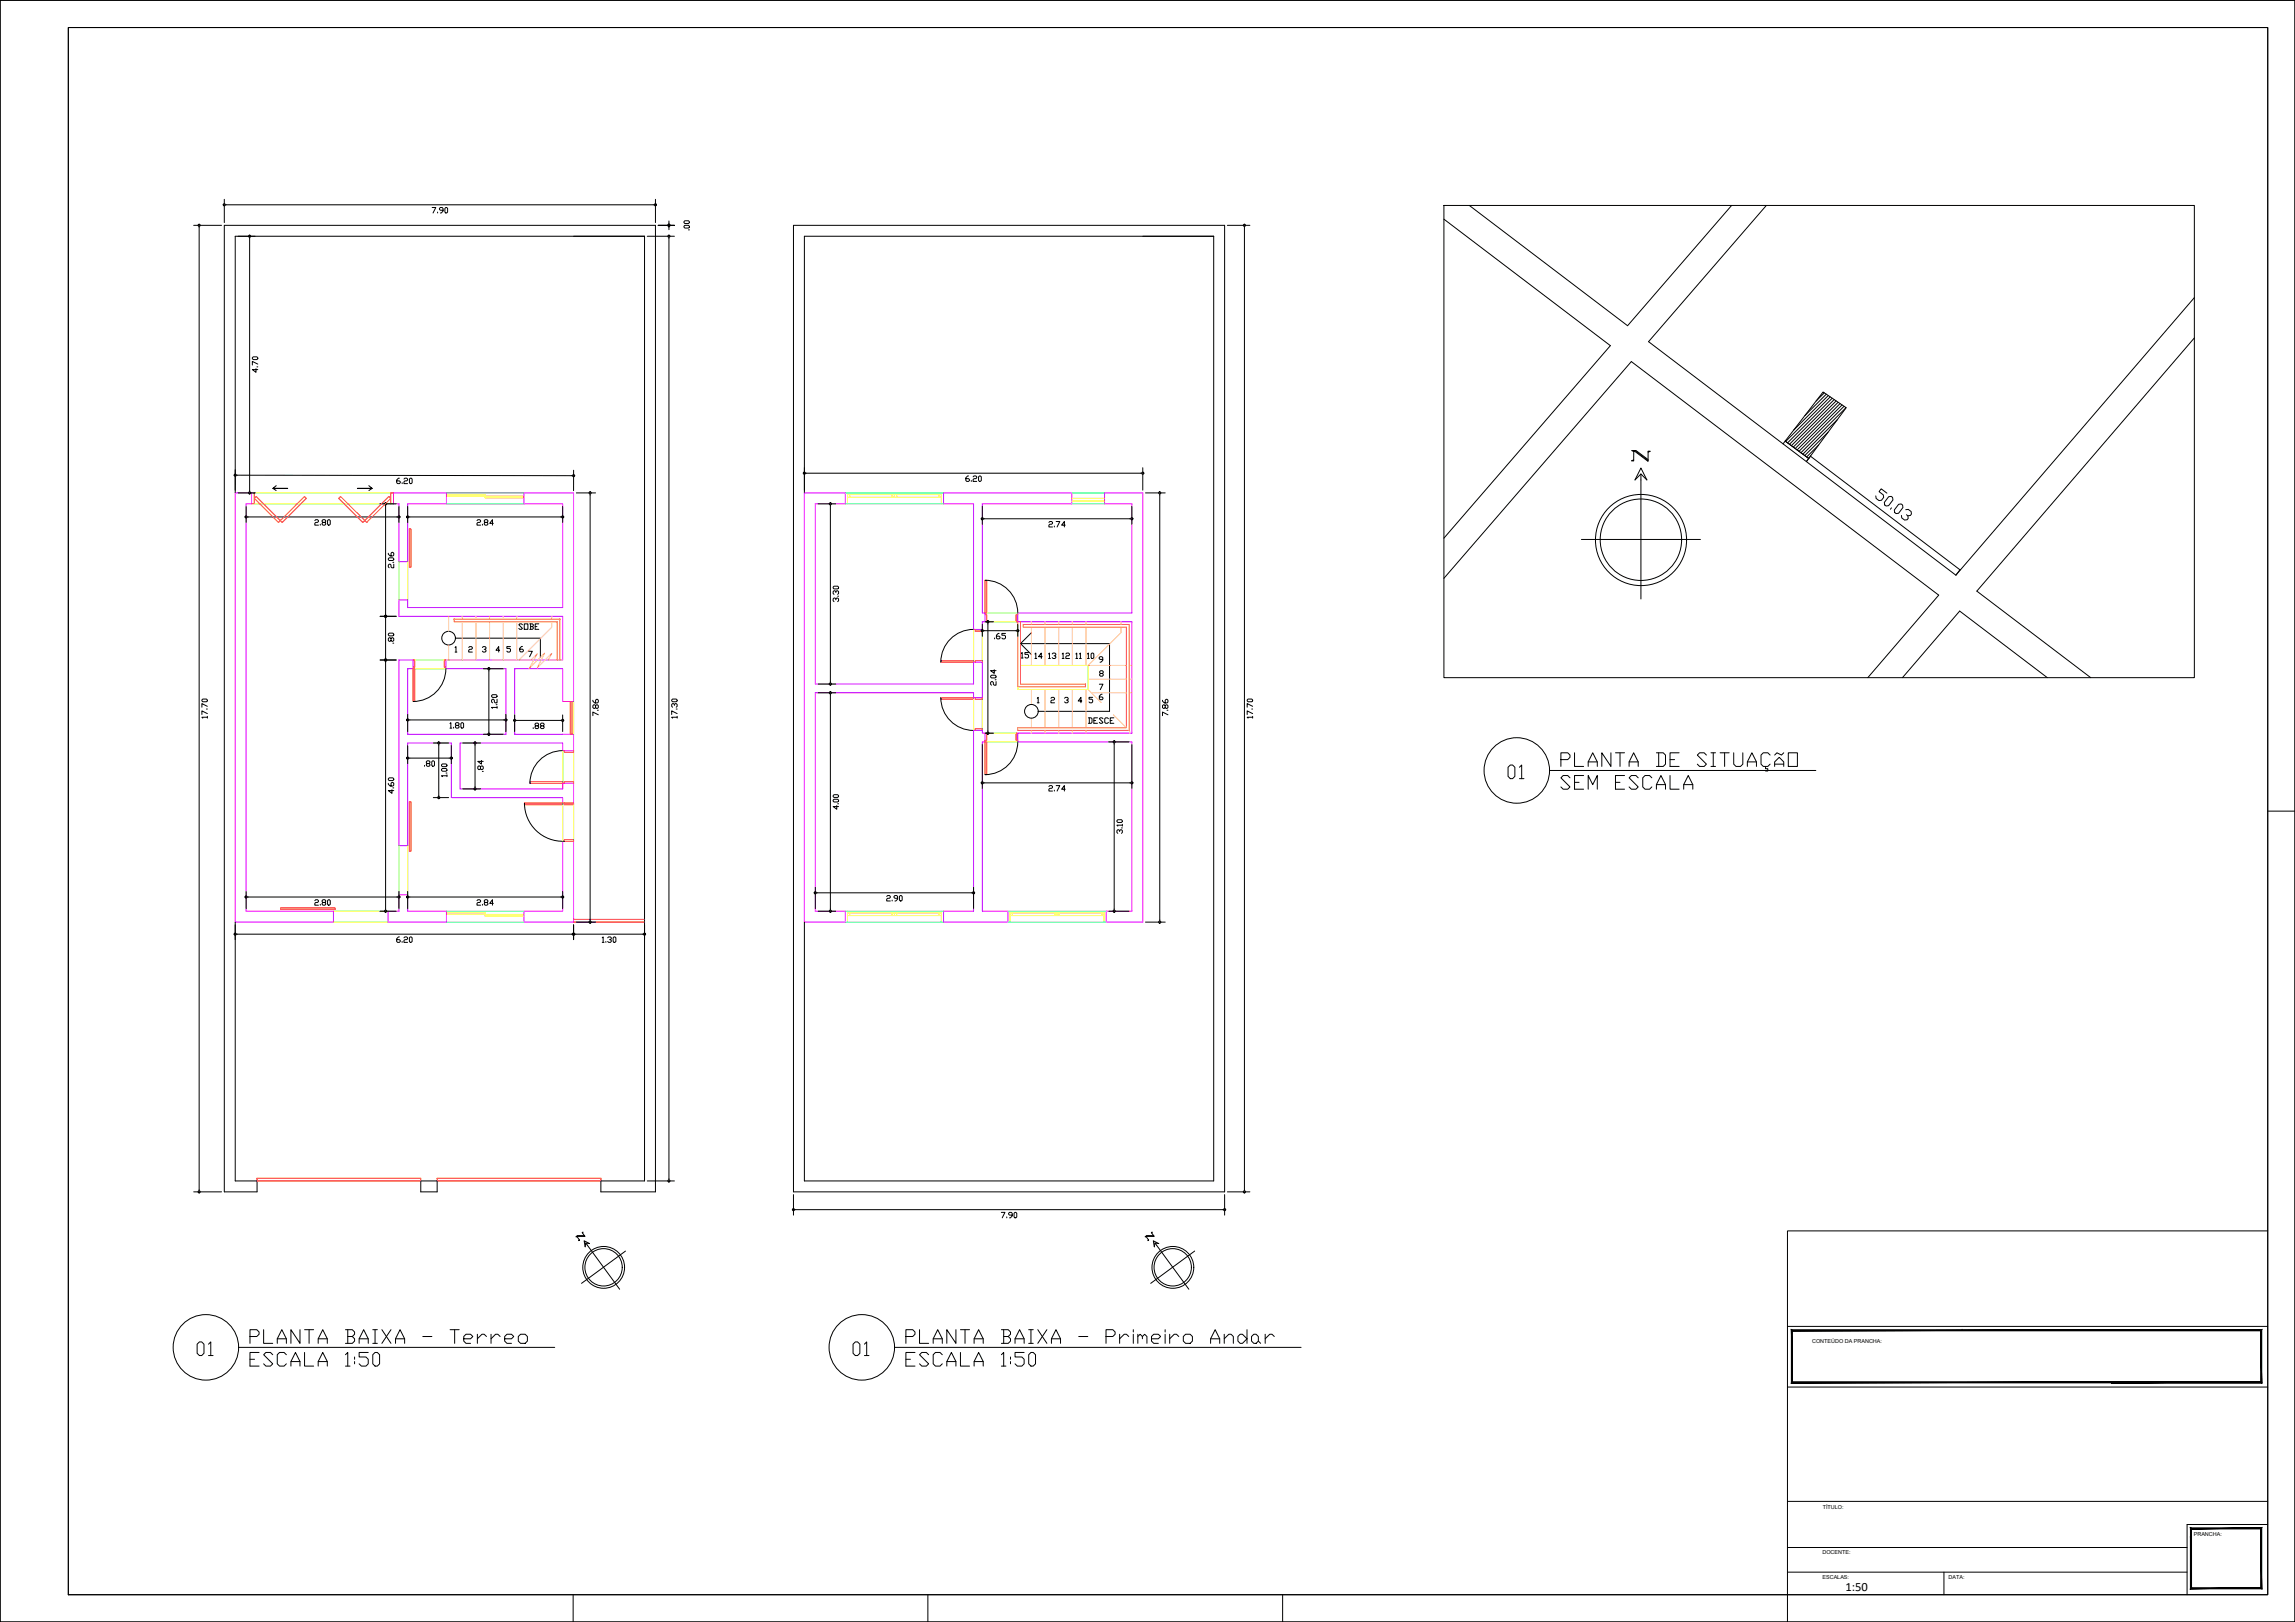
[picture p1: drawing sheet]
<svg xmlns="http://www.w3.org/2000/svg" width="841mm" height="594mm" viewBox="0 0 841 594" stroke-linecap="round" stroke-linejoin="round" font-family="sans-serif">
<defs><g id="words">
<text font-size="4.6" x="676.3" y="582.8">1:50</text>
<g font-size="2">
<text x="664.1" y="491.8">CONTEÚDO DA PRANCHA:</text>
<text x="668" y="552.6">TÍTULO:</text>
<text x="803.9" y="562.5">PRANCHA:</text>
<text x="667.9" y="569.2">DOCENTE:</text>
<text x="667.9" y="578.2">ESCALAS:</text>
<text x="714" y="578.2">DATA:</text>
</g>
</g></defs>
<!-- layer: 0 -->
<g fill="none" stroke="#000" stroke-width=".37">
<path d="M0 .1h841v594h-841zM25 10.1h806v574h-806zM529.1 75.3h275v172.9h-275zM538.4 75.3l58 44 38.2-44M647.3 75.3l-43.2 49.8 112.6 85.6 87.4-101.7M290.8 82.5h158v354h-158zM529.1 80.3l61 46.3-61 70.5M804.1 123.8l-79.7 92.7 41.8 31.7M668.1 143.6l8.4 5.7-13.7 18.6-8.6-6.3zM668.5 143.9l-3 3M669.3 144.4l-7.9 7.8M669.9 158.3l-8.5 8.6"/>
<path d="M670 144.9l-12.7 12.7M670.7 145.4l-16.3 16.3M671.4 145.9l-16.3 16.3M672.2 146.3l-16.4 16.4M672.9 146.8l-16.4 16.4M673.4 153.7l-12.7 12.6M673.6 147.3l-16.4 16.5M674.3 147.8l-16.4 16.5M675 148.3l-16.4 16.5M675.8 148.8l-16.5 16.5M676.5 149.3l-16.5 16.5M601.3 171.4l2.2 4.4-2.2-2.2-2.1 2.2z"/>
<path d="M601.3 173.6v45.8M653.4 162.6l.8-1 8.6 6.3-.8 1.2M663 167.6l-.2 .3M666.5 163l-4.4 4.4M86.2 180.5v-94h150v346h-16v4h20v-354h-158v354h12v-4h-8v-94.8M294.8 180.5v-94h150v346h-150v-94.8M579.5 197.6h43.6M529.1 211.8l68.7-79.4 112.7 85.6-26 30.2M378 231.7l-4 4 4 4M697.2 248.2l20.9-24.4 32.2 24.4M572 278.2h2.5l.8-.8v-.8l-.8-.9h-2.5v5M577 275.7v5h3.3"/>
<path d="M582 279.1h3.3M590.3 275.7v5l-3.3-5v5M592 275.7h3.3M593.7 275.7v5M597 279.1h3.3M607 275.7h2.5l.8 .9v3.3l-.8 .8h-2.5M607.8 275.7v5M612 278.2h1.7M615.3 275.7h-3.3v5h3.3M625.3 276.6l-.8-.9h-1.7l-.8 .9 3.3 3.3-.8 .8h-1.7l-.8-.8M627 275.7h1.7M627.8 275.7v5"/>
<path d="M630.3 275.7h3.4M632 275.7v5M635.3 275.7v4.2l.9 .8h1.6l.9-.8v-4.2M640.3 279.1h3.4M648.7 276.6l-.9-.9h-1.6l-.9 .9v3.3l.9 .8h1.6l.9-.8M650.3 279.9h3.4M653.7 275.7l-.9 .9-1.6-.9-.9 .9M655.3 275.7h3.4v5h-3.4zM552.6 281l.9-.8h.8l.8 .8v3.4l-.8 .8h-.8l-.9-.8zM556.8 281l.8-.8v5M556.8 285.2h1.7M567.9 282.2h97.5"/>
<path d="M575.3 284.9l-.8-.9h-1.7l-.8 .9 3.3 3.3-.8 .9h-1.7l-.8-.9M577 286.5h1.7M580.3 284h-3.3v5.1h3.3M582 280.7v-1.6l1.7-3.4 1.6 3.4v1.6M582 289.1v-5.1l1.7 3.4 1.6-3.4v5.1M592 286.5h1.7M595.3 284h-3.3v5.1h3.3M597 280.7v-1.6l1.7-3.4 1.6 3.4v1.6M600.3 284.9l-.8-.9h-1.7l-.8 .9 3.3 3.3-.8 .9h-1.7l-.8-.9M605.3 284.9l-.8-.9h-1.7l-.8 .9v3.3l.8 .9h1.7l.8-.9M607 289.1v-1.7l1.7-3.4 1.6 3.4v1.7M607 287.4h3.3"/>
<path d="M612 284v5.1h3.3M617 289.1v-1.7l1.7-3.4 1.6 3.4v1.7M617 287.4h3.3M627 280.7h1.7M640.3 280.7v-1.6l1.7-3.4 1.7 3.4v1.6M647 280.7v.9h.8v.8h-.8M650.3 280.7v-1.6l1.7-1.7 1.7 1.7v1.6M831 297.1h10M154.2 432.5h6v4h-6zM214.1 454.5l2 1-1.5-.2-.2 1.4zM214.6 455.3l12.5 16.9M229.2 458.2l-16.1 11.9"/>
<path d="M422.6 454.5l2 1-1.4-.2-.2 1.4zM423.2 455.3l12.5 16.9M437.8 458.2l-16.1 11.9M831 450.8h-176v143.3M72.2 492.3l.9-.8h.8l.8 .8v3.4l-.8 .8h-.8l-.9-.8zM76.4 492.3l.8-.8v5M76.4 496.5h1.7M87.5 493.5h115.8M91.6 489.5h2.5l.8-.8v-.8l-.8-.9h-2.5v5M91.6 497.9h1.7M94.9 495.4h-3.3v5h3.3M96.6 487v5h3.3"/>
<path d="M99.9 496.2l-.8-.8h-1.7l-.8 .8 3.3 3.3-.8 .9h-1.7l-.8-.9M101.6 492v-1.6l1.7-3.4 1.6 3.4v1.6M101.6 490.4h3.3M104.9 496.2l-.8-.8h-1.7l-.8 .8v3.3l.8 .9h1.7l.8-.9M106.6 498.7h3.3M109.9 487v5l-3.3-5v5M111.6 495.4v5h3.3M111.6 487h3.3M113.3 487v5M116.6 492v-1.6l1.7-3.4 1.6 3.4v1.6M116.6 490.4h3.3M116.6 498.7h3.3"/>
<path d="M126.6 487h2.5l.8 .9v.8l-.8 .8M126.6 496.2l.8-.8v5M127.4 489.5h1.7l.8 .9v.8l-.8 .8h-2.5M127.4 487v5M129.9 497v.9M129.9 498.7v.8M131.6 492v-1.6l1.7-3.4 1.6 3.4v1.6M131.6 490.4h3.3M134.9 495.4h-3.3v1.6h2.5l.8 .9v1.6l-.8 .9h-1.7l-.8-.9M136.6 496.2l.8-.8h.9l.8 .8v3.3l-.8 .9h-.9l-.8-.9zM136.6 487h1.7M136.6 492h1.7"/>
<path d="M137.4 487v5M139.9 487l3.4 5M143.3 487l-3.4 5M144.9 492v-1.6l1.7-3.4 1.7 3.4v1.6M144.9 490.4h3.4M154.9 489.5h3.4M164.9 487h3.4M166.6 487v5M169.9 490.4h2.5l.9-.9-.9-.8h-1.6l-.9 .8v1.7l.9 .8h1.6M174.9 488.7v3.3M178.3 489.5l-.9-.8h-.8l-1.7 1.7M179.9 488.7v3.3"/>
<path d="M183.3 489.5l-.9-.8h-.8l-1.7 1.7M184.9 490.4h2.5l.9-.9-.9-.8h-1.6l-.9 .8v1.7l.9 .8h1.6M189.9 489.5l.9-.8h1.6l.9 .8v1.7l-.9 .8h-1.6l-.9-.8zM312.6 492.3l.8-.8h.9l.8 .8v3.4l-.8 .8h-.9l-.8-.8zM316.8 492.3l.8-.8v5M316.8 496.5h1.6M327.8 493.5h149M332 489.5h2.5l.8-.8v-.8l-.8-.9h-2.5v5M332 497.9h1.6M335.3 495.4h-3.3v5h3.3M337 487v5h3.3M340.3 496.2l-.8-.8h-1.7l-.8 .8 3.3 3.3-.8 .9h-1.7l-.8-.9"/>
<path d="M342 492v-1.6l1.6-3.4 1.7 3.4v1.6M342 490.4h3.3M345.3 496.2l-.8-.8h-1.7l-.8 .8v3.3l.8 .9h1.7l.8-.9M347 498.7h3.3M350.3 487v5l-3.3-5v5M352 495.4v5h3.3M352 487h3.3M353.6 487v5M357 492v-1.6l1.6-3.4 1.7 3.4v1.6M357 490.4h3.3M357 498.7h3.3M367 487h2.5l.8 .9v.8l-.8 .8"/>
<path d="M367 496.2l.8-.8v5M367.8 489.5h1.7l.8 .9v.8l-.8 .8h-2.5M367.8 487v5M370.3 497v.9M370.3 498.7v.8M372 492v-1.6l1.6-3.4 1.7 3.4v1.6M372 490.4h3.3M375.3 495.4h-3.3v1.6h2.5l.8 .9v1.6l-.8 .9h-1.7l-.8-.9M377 496.2l.8-.8h.8l.9 .8v3.3l-.9 .9h-.8l-.8-.9zM377 487h1.6M377 492h1.6M377.8 487v5"/>
<path d="M380.3 487l3.3 5M383.6 487l-3.3 5M385.3 492v-1.6l1.7-3.4 1.6 3.4v1.6M385.3 490.4h3.3M395.3 489.5h3.3M405.3 489.5h2.5l.8-.8v-.8l-.8-.9h-2.5v5M410.3 488.7v3.3M413.6 489.5l-.8-.8h-.8l-1.7 1.7M415.3 487v.9M415.3 488.7v3.3M417 489.5l.8-.8 .8 .8v.9M417 488.7v3.3"/>
<path d="M418.6 489.5l.9-.8 .8 .8v2.5M422 490.4h2.5l.8-.9-.8-.8h-1.7l-.8 .8v1.7l.8 .8h1.7M427 487v.9M427 488.7v3.3M428.6 488.7v3.3M432 489.5l-.9-.8h-.8l-1.7 1.7M433.6 489.5l.9-.8h1.6l.9 .8v1.7l-.9 .8h-1.6l-.9-.8zM443.6 492v-1.6l1.7-3.4 1.7 3.4v1.6M443.6 490.4h3.4M448.6 490.4l1.7-1.7h.8l.9 .8v2.5M448.6 488.7v3.3M453.6 489.5l.9-.8h.8l1.7 1.7-1.7 1.6h-.8l-.9-.8z"/>
<path d="M457 487v5M458.6 489.5l.9-.8h.8l.8 .8v1.7l-.8 .8h-.8l-.9-.8zM461.1 491.2l.9 .8M463.6 488.7v3.3M467 489.5l-.9-.8h-.8l-1.7 1.7M655 485.8h176M719 487.2h.1M106.6 500.4v-1.7l1.7-3.3 1.6 3.3v1.7M116.6 500.4v-1.7l1.7-3.3 1.6 3.3v1.7M126.6 500.4h1.7M347 500.4v-1.7l1.6-3.3 1.7 3.3v1.7M357 500.4v-1.7l1.6-3.3 1.7 3.3v1.7"/>
<path d="M367 500.4h1.6M655 508h176M655 549.9h176M802.9 559.8h.1M831 558.4h-29.5v25.7M655 575.8h146.5M655 566.8h146.5M712.4 575.8v8.3M210 584.1v10M340 584.1v10M470 584.1v10"/>
<circle cx="555.8" cy="282.2" r="12"/>
<circle cx="75.4" cy="493.5" r="12"/>
<circle cx="315.8" cy="493.5" r="12"/>
</g>
<!-- layer: Paredes Externas -->
<g fill="none" stroke="#f0f" stroke-width=".37">
<path d="M86.2 180.5h6v4h-2v149.2h32v4h-36zM149.4 184.5h56.8v38M163.6 180.5v4M192 180.5v4M210.2 180.7v76.2h-4v-12M210.2 180.5h-66v4h2M356.8 184.5h-11v-4h47v4h-32.8M206.2 225.7v16M414.8 224.5v-40h-10v-4h14v157.2h-13.4v-4h9.4v-62M414.8 227.7v40.8M298.8 250.5v-66h11v-4h-15v157.2h15v-4h-11v-80M206.2 268.9h4v6h-4v-2.8"/>
<path d="M206.2 288.9v-2h4v7.2M206.2 292.1v2.6M206.2 308.1v25.6h-14.2v4h18.2v-29.6M146.2 333.7h-4v4h21.4v-4h-14.2M356.8 333.7h-11v4h23.6v-4h-9.4"/>
</g>
<!-- layer: Paredes Internas -->
<g fill="none" stroke="#bf00ff" stroke-width=".37">
<path d="M146.2 184.5v21.2h3.2v-21.2M356.8 184.5v46h3.2v-2.8h1v-3.2h-1v-40M206.2 222.5h-56.8v-2.8h-3.2v6h60M414.8 224.5h-41.8v3.2h41.8M151.4 244.9v-3.2h-5.2v68h3.2v-37.6h16v20h40.8M206.2 241.7h-42.8v3.2h22v24h-36v-24h2.6M206.2 244.9h-17.6v24h17.6M298.8 250.5h58v-8h3.2v13.2M298.8 253.7h58v2M356.8 255.5h3.2M206.2 272.1h-37.6v16.8h37.6M414.8 268.5h-41.8v3.2h41.8"/>
<path d="M146.2 333.7v-6h3.2v6M356.8 333.7v-66.2h3.2v1h1v3.2h-1v62"/>
</g>
<!-- layer: Janelas -->
<g fill="none" stroke="#ff0" stroke-width=".37">
<path d="M163.6 181.1h14.2v1.2h14.2M163.6 181.7h28.4M310.6 181.1h34.4M310.6 180.5v4M310.6 182.1h17.2M311.4 181.1v1M327 181.1v1M327.8 181.1v1h17.2M328.6 181.1v1M344.2 181.1v1M345 180.5v4M392.8 182.5h12"/>
<path d="M392.8 183.5h12M163.6 334.3h14.2v1.2h14.2M163.6 334.9h28.4M310.6 334.3h34.4M310.6 333.7v4M310.6 335.3h17.2M311.4 334.3v1M327 334.3v1M327.8 334.3v1h17.2M328.6 334.3v1M344.2 334.3v1M345 333.7v4"/>
<path d="M370.2 334.3h34.4M370.2 335.3h17.2M370.2 333.7v4M371 334.3v1M386.6 334.3v1M387.4 334.3v1h17.2M388.2 334.3v1M403.8 334.3v1M404.6 333.7v4"/>
</g>
<!-- layer: Portas -->
<g fill="none" stroke="#f00" stroke-width=".37">
<path d="M92.2 180.5h1v4h-1M93.2 182.5l.7-.7 8.8 8.9-.7 .7zM102.7 190.7l8.9-8.9 .7 .7-8.9 8.9zM124.8 181.8l8.9 8.9-.8 .7-8.8-8.9zM142.5 181.8l.7 .7-8.8 8.9-.7-.7zM144.2 180.5h-1v4h1M150 193.7h.6v14h-.6zM361 212.5h.6v12h-.6zM357.4 230.5v.6h2.6v-.6M361 225.1h.6v2.6h-.6M373 225.1h-.6v2.6h.6M151.4 244.9h.6v12h-.6z"/>
<path d="M151.4 241.7h.6v2.6h-.6M163.4 241.7h-.6v2.6h.6M209 256.9v12M209.6 256.9v12M344.8 255.5h12v.6h-12zM344.8 241.9h12v.6h-12zM357.4 255.5v.6h2.6v-.6M357.4 242.5v-.6h2.6v.6M206.8 274.9v.6h3.4v-.6M357.4 267.5v-.6h2.6v.6M361 271.7h.6v12h-.6zM361 268.5h.6v2.6h-.6"/>
<path d="M373 268.5h-.6v2.6h.6M150 293.7h.6v18h-.6zM194.2 286.3h12v.6h-12zM206.2 294.1v.6h-14v-.6h18v.6h-3.4v-.6M206.8 286.9v-.6h3.4v.6M150 309.7h.1M206.2 308.1h4v-.6h-3.4v.6M102.8 332.5h20v.6h-20zM210.2 337.7h26M210.2 336.7h26M94.2 431.5h60v1h-60zM160.2 431.5h60v1h-60z"/>
</g>
<g fill="none" stroke="#000" stroke-width=".37">
<path d="M101.2 177.9l-1.2 1h5.4h-5.3l1.1 .8M135.2 177.9l1.2 1h-5.4h5.3l-1.1 .8M598.7 165.4l-.7-.4h1.5l4.5 3.3M599.1 165l4.9 3.7M604 165.6l.7-.3h-.7l-.1 3.7-5.2-4v3.8h-.8l.8-.4M361 212.5a12 12 0 0 1 12 12M166.8 237.2l.3-.4v2M166.8 238.8h.6M166.9 233.7h31.1v7.1M171.8 237.2l.3-.4h.7l.3 .4-.3 .6h-.7l-.3 .4v.6h1.3M176.8 237.2l.3-.4h.7l.3 .4v.3l-.7 .3M177.8 237.8l.3 .4-.3 .6h-.7l-.3-.3"/>
<path d="M183.1 238.2h-1.3l1-1.4v2M187.1 236.8h-1.4v.7h1l.4 .3v.7l-.4 .3h-.6l-.4-.3M191.4 228.8l-.3-.3h-.7l-.3 .3 1.3 1.4-.3 .3h-.7l-.3-.3M191.5 236.8h-.4l-.6 .6v1l.3 .4h.7l.3-.4-.3-.6h-1M192.1 228.5h1.3v2h-1.3zM193.7 238.5h1.4l-1 2M194.1 228.5h1l.3 .3-.3 .7M194.4 229.5h.7l.3 .7-.3 .3h-1M194.4 228.5v2M196.1 229.5h.7M197.4 228.5h-1.3v2h1.3M356.8 230.5a12 12 0 0 0-12 12"/>
<path d="M374 235.7h32.6v24.8h-26.1M374.3 239.3l.3-.3v2M376.9 239h-1.3v.7h1l.3 .3v.7l-.3 .3h-.7l-.3-.3M379.3 239.5l.3-.3v2M384.3 239.5l.3-.3v2M385.6 239.5l.3-.3h.7l.3 .7-.6 .3M389.3 239.5l.3-.3v2M390.6 239.5l.3-.3h.7l.3 .3-.3 .7h-.7l-.3 .3v.7h1.3M394.3 239.5l.3-.3v2M395.6 239.5l.3-.3v2M398.5 239.5l.3-.3v2M400.2 239.2l.6 .3v1.4l-.3 .3-.7-.3v-1.4z"/>
<path d="M163.4 244.9a12 12 0 0 1-12 12M344.8 255.5a12 12 0 0 0 12 12M374.3 241h.6M379.3 241.2h.6M380.1 255.7l.3-.3v2M380.1 257.4h.7M381.9 240.5h-1.3l1-1.3v2M384.3 241.2h.6M385.1 255.7l.4-.3h.6l.3 .3-.3 .7h-.6l-.4 .3v.7h1.3M386.6 240.2l.3 .3-.3 .7h-.7l-.3-.3M389.3 241.2h.6M390.1 255.7l.3-.3h.7l.4 .7-.7 .3"/>
<path d="M391.1 256.4l.4 .3-.4 .7h-.7l-.3-.3M394.3 241.2h.6M395.6 241.2h.7M396.4 256.7h-1.3l1-1.3v2M398.5 241.2h.7M400.4 255.4h-1.3v.7h1l.3 .3v.7l-.3 .3h-.7l-.3-.3M402.9 250.6h1.3l-1 2M403.3 246.7l-.3-.4 .3-.6h.7l.3 .6-.3 .4h-.7l-.3 .6 .3 .4h.7l.3-.4-.3-.6M403.9 254.3h-.4l-.6 .6v1l.3 .4h.7l.3-.4-.3-.6h-1M404.1 241.5h-1l-.3-.6 .3-.4h.7l.3 .4v1l-1 .6M206.2 274.9a12 12 0 0 0-12 12M373 271.7a12 12 0 0 1-12 12"/>
<path d="M398.9 262.9h1l.3 .3v1.4l-.3 .3h-1M399.2 262.9v2M400.9 263.9h.6M402.2 262.9h-1.3v2h1.3M404.2 263.2l-.3-.3h-.7l-.3 .3 1.3 1.4-.3 .3h-.7l-.3-.3M406.2 263.2l-.3-.3h-.7l-.3 .3v1.4l.3 .3h.7l.3-.3M406.9 263.9h.6M408.2 262.9h-1.3v2h1.3M192.2 294.1a14 14 0 0 0 14.6 14M211.5 452.7h2.8M213.5 451.6l.2-.3-.3 .2 1 1.3h-3l1 1.4-.3 .2 .2-.3M214.2 452.6h-2.5l-.6 .4 .4-.1"/>
<path d="M420.1 452.7h2.8M422 451.6l.2-.3-.3 .2 1 1.3h-3l1 1.4-.2 .2 .1-.3M422.8 452.6h-2.6l-.5 .4 .3-.1"/>
<circle cx="601.3" cy="197.7" r="14.9"/>
<circle cx="601.4" cy="197.8" r="16.7"/>
<circle cx="164.4" cy="233.7" r="2.5"/>
<circle cx="378" cy="260.5" r="2.5"/>
<circle cx="221.2" cy="464.2" r="6.8"/>
<circle cx="221.2" cy="464.2" r="7.7"/>
<circle cx="429.8" cy="464.2" r="6.8"/>
<circle cx="429.8" cy="464.2" r="7.7"/>
</g>
<g fill="none" stroke="#7fff00" stroke-width=".37">
<path d="M93.2 180.5h50M93.2 184.5h50M146.2 205.7v14M149.4 205.7v14M356.8 230.5v11.4M360 231.1v10.8M361.6 227.7h10.8M361.6 224.5h11.4M152 241.7h10.8M152 244.9h11.4M210.2 256.9v12M356.8 256.1v11.4"/>
<path d="M360 256.1v10.8M374 243.7h24.8v8.8h-25.8v-1M206.2 274.9v12M210.2 274.9v12M361.6 268.5h10.8M361.6 271.7h11.4M206.2 294.1v14M210.2 294.7v12.8M146.2 309.7v18M149.4 309.7v18M122.2 333.7h20M122.2 337.7h20"/>
</g>
<g fill="none" stroke="#ffbf7f" stroke-width=".37">
<path d="M164.4 225.7v5.5M164.4 236.2v5.5M169.4 225.7v1M169.4 227.7v14M174.4 225.7v1M174.4 227.7v14M179.4 225.7v1M179.4 227.7v14M184.4 225.7v1M184.4 227.7v14M189.4 225.7v1M189.4 227.7v14"/>
<path d="M202.2 227.7v2l-12 12h4.4l2.3-2.3-2.9 5.4 5.6-5.6-2.7 5.4 5.3-5.3-1.3 2.4h5.3M202.2 225.7v1M378 227.7v1M378 229.7v14M383 227.7v1M383 229.7v14M388 227.7v1M388 229.7v14M393 227.7v1M393 229.7v14M398 227.7v1M398 229.7v14"/>
<path d="M410.8 229.7v2l-12 12h14M410.8 227.7v1M163.4 241.7h10.7M180.5 241.7h9.7M378 252.5v5.5M383 252.5v14M388 252.5v14M393 252.5v14M398 252.5v14M398.8 252.5l4.7 4.8M398.8 248.7h14M400 253.7h12.8"/>
<path d="M413.8 243.7h1M413.8 248.7h1M413.8 253.7h1M378 263v3.5M378 267.5v1M383 267.5v1M388 267.5v1M393 267.5v1M398 267.5v1M408 261.8l4.8 4.7M413.8 267.5l.2 1"/>
</g>
<!-- layer: Peitoril -->
<path d="M163.6 180.5h28.4M163.6 184.5h28.4M309.8 180.5h36M309.8 184.5h36M392.8 180.5h12M392.8 184.5h12M163.6 333.7h28.4M163.6 337.7h28.4M309.8 333.7h36M309.8 337.7h36M369.4 333.7h36M369.4 337.7h36" fill="none" stroke="#0ff" stroke-width=".37"/>
<!-- layer: Guarda-Corpo -->
<path d="M373 227.7v23.8h24.8v-1h-23.8v-22.8M375 228.7h38.8v38.8h-40.8v-1h39.8v-36.8h-37.8zM204.2 241.7v-14h-37.8v-1h38.8v15" fill="none" stroke="#ff7f00" stroke-width=".37"/>
<!-- layer: Cotas -->
<g fill="none" stroke="#000" stroke-width=".37">
<path d="M82.2 73v8.5M82.6 75h157.2M158.4 76h1.3l-1 2M160.4 77.7v.3M162.4 77h-1l-.4-.3 .4-.7h.6l.4 .3v1l-.7 .7h-.3M163.4 76l.6 .3v1.4l-.3 .3-.7-.3v-1.4zM240.2 73v8.5M71 82.5h10.2M73 82.9v353.2M87.2 86.5h6.3M91.5 86.9v93.2M237.2 86.5h9.9"/>
<path d="M241.2 82.5h5.9h-5.9M245.1 80.9v1.2M245.1 82.9v1.2M245.1 86.9v345.2M250.6 82.9l.4-.4h1.3l.3 .7-.3 .3h-1.3zM251 80.9h1.3l.3 .6-.3 .4h-1.3l-.4-.4zM252.3 84.2h.3M449.8 82.5h8.2M456 82.9v353.2M92.5 131l.3-.3h1.3l.4 .7-.4 .3h-1.3zM93.8 135v1.4l-1.3-1h2M94.1 134.4h.4"/>
<path d="M94.5 133.4l-2-1v1.3M86.2 172v7.5M86.6 174l123.2 .2M146.4 175.1l-1 .7v1l.3 .3h.7l.3-.6-.3-.4h-1M147.4 176.8v.3M148 175.5l.4-.4h.6l.4 .4-.4 .6h-.6l-.4 .4v.6h1.4M150.4 175.1l.6 .4v1.3l-.3 .3-.7-.3v-1.3zM210.2 172.2v7.5M294.8 171.3v8.2M295.2 173.3h123.2M354.9 174.3h-.3l-.7 .7v1l.4 .3h.6l.4-.3-.4-.7h-1M355.9 176v.3"/>
<path d="M356.6 174.6l.3-.3h.7l.3 .3-.3 .7h-.7l-.3 .4v.6h1.3M358.6 174.6l.3-.3 .7 .3v1.4l-.3 .3-.7-.3zM418.8 171.3v8.2M663.5 167.1h.1M663.5 167.1l54.7 41.6M663.6 167l-1.6 2M87.2 180.5h6.3M90.2 185.5v5.8M90.6 189.3h55.2M115.4 190.7l.3-.4h.7l.3 .4-.3 .6h-.7l-.3 .4v.6h1.3M117.4 192v.3M118.4 191.3l-.4-.3 .4-.7h.6l.4 .4-.4 .6h-.6l-.4 .4 .4 .6h.6l.4-.3-.4-.7"/>
<path d="M120 190.7l.4-.4 .6 .4v1.3l-.3 .3-.7-.3zM139.3 184.5h5.9M141.3 184.9v40.4M146.2 185.5v5.8M149.4 185.5v5.8M149.8 189.3h56M174.8 190.7l.3-.4h.7l.3 .4-.3 .6h-.7l-.3 .4v.6h1.3M176.8 192v.3M177.8 191.3l-.3-.6 .3-.4h.7l.3 .7-1.3 .7 .3 .6h.7l.3-.3-.3-.7M180.8 191.7h-1.3l1-1.4v2M206.2 185.5v5.8M211.2 180.5h7.1"/>
<path d="M216.3 180.9v156.4M299.8 184.5h6.5M304.3 184.9v65.2M360 185.5v6.5M360.4 190h54M384.4 191.3l.3-.3h.7l.3 .3-.3 .7h-.7l-.3 .3v.7h1.3M386.4 192.7v.3M387 191h1.4l-1 2M390.4 192.3h-1.4l1-1.3v2M414.8 185.5v6.5M419.8 180.5h7.2M425 180.9v156.4"/>
<path d="M691.5 180.6l-2.1-1.6-.8 1.1 1.6 1.2 .1 .9-.8 1-.9 .1-1.1-.7-.1-1M692.1 181.9l.9-.1 .6 .4 .1 .9-1.6 2.1-.9 .1-.5-.4-.2-.9zM693.1 186l-.4 .5M695.8 184.7l.9-.1 .5 .4 .1 .9-1.5 2.1-1 .1-.5-.4-.1-.9zM696.8 188.8l.1 .9 1.1 .8 .9-.1 .4-.6-.1-.9M698.4 186.7l.9-.1 1 .8 .2 .9-.4 .5-.9 .1-.6-.4M142.3 202.6v.4l.7 .6h1l.3-.3v-.7l-.3-.3-.7 .3v1M142.6 204.3h1.4l.3 .7-.3 .3h-1.4l-.3-.3zM144 206h.3M144.3 206.6v1.4h-.7l-.3-.4v-.6l-.3-.4-.7 .4v.6l.3 .4M305.6 214.7h1.4l.3 .7-.3 .3h-1.4l-.3-.3zM306.3 219.7l-.3-.7h-.4l-.3 .4v.6l.3 .4"/>
<path d="M306.3 219.4l.3-.4 .7 .4v.6l-.3 .4M306.3 217l-.3-.6h-.4l-.3 .3v.7l.3 .3M306.3 216.7l.3-.3 .7 .3v.7l-.3 .3M307 218.4h.3M718.3 208.6l-1.5 2M139.3 225.7h5.9M141.3 226.1v15.2M142.6 231.9h1.4l.3 .7-.3 .3h-1.4l-.3-.3zM143.3 233.9l.3-.3 .7 .3v.7l-.7 .3-.3-.3v-.7l-.7-.3-.3 .3v.7l.3 .3 .7-.3M144 235.6h.3M360 228.7v4.3M360.4 231h12.2"/>
<path d="M361 227.7h3M362 228.1v40M364.5 233.7v.3M366.1 232l-1 .7v1l.4 .3h.6l.4-.3-.4-.7h-1M368.5 232h-1.4v.7h1l.4 .3v.7l-.4 .3h-.6l-.4-.3M373 228.7v4.3M74 256.4l.3-.4h1.3l.4 .7-.4 .3h-1.3zM75.6 259.7h.4M76 258.7l-2-1v1.3M139.3 241.7h5.9M141.3 242.1v91.2M177.2 244.9h7.2"/>
<path d="M179.2 245.3v23.2M180.1 254.8l.4-.4h1.3l.3 .7-.3 .3h-1.3zM181.8 258.1h.3M182.1 259.1h-2l.4 .3M182.1 256.1v1.3h-.6l-.7-1.3-.7 .3v.7l.4 .3M182.1 258.8v.6M217.3 256.5l.6 1h1l.4-.4v-.6l-.7-.4-.3 .4v1M218.3 258.5l.3-.4 .7 .4v.6l-.7 .4-.3-.4v-.6l-.7-.4-.3 .4v.6l.3 .4 .7-.4M246.5 256h1.3l.3 .7-.3 .3h-1.3l-.4-.3zM247.1 258.4l-.3-.7h-.3l-.4 .3v.7l.4 .3M247.1 258l.4-.3 .6 .3v.7l-.3 .3M247.8 259.7h.3"/>
<path d="M299.8 253.7h6.5M299.8 250.5h6.5M304.3 254.1v79.2M363 247.6l.4-.3h1.3l.3 .7-.3 .3h-1.3zM364.3 245.3v1.3l-1.3-1h2M364.7 249h.3M365 249.6v1.4h-.7l-.6-1.4-.7 .4v.6l.4 .4M426 256.5l.7 1h1l.3-.4v-.6l-.7-.4-.3 .4v1M427 258.5l.3-.4 .7 .4v.6l-.7 .4-.3-.4v-.6l-.7-.4-.3 .4v.6l.3 .4 .7-.4M457.4 256h1.3l.3 .7-.3 .3h-1.3l-.4-.3zM458.7 259.7h.3M459 258.7l-2-1v1.3"/>
<path d="M76 262.7h-2l.3 .3M76 261.4l-2-1v1.3M76 262.4v.6M149.4 261.7v6.2M149.4 273.1v6.6M149.8 277.7h15.2M149.8 263.7h35.2M156.6 279.7l-.4-.4 .4-.6h.6l.4 .6-.4 .4h-.6l-.4 .6 .4 .4h.6l.4-.4-.4-.6M158.6 278.7l.6 .3v1.3l-.3 .4-.7-.4v-1.3zM158.8 272.1h5.6M160.8 272.5v19.2M164.9 265l.3-.3v2"/>
<path d="M164.9 266.7h.7M165.4 273.1v6.6M166.2 266.4v.3M167.2 265.7l-.3-.4 .3-.6h.7l.3 .6-.3 .4h-.7l-.3 .7 .3 .3h.7l.3-.3-.3-.7M169.2 264.7l.7 .3v1.4l-.3 .3-.7-.3v-1.4zM169.6 272.1h6.5M174.1 272.5v16M176.4 278.5v1.4l-1.3-1h2M177.2 268.9h7.2M185.4 261.7v6.2M188.6 261.9v6M189 263.9h16.8"/>
<path d="M195.4 266.5v.4M196.4 265.9l-.3-.4 .3-.6h.7l.3 .6-.3 .4h-.7l-.3 .6 .3 .4h.7l.3-.4-.3-.6M198.4 265.9l-.3-.4 .3-.6h.7l.3 .6-.3 .4h-.7l-.3 .6 .3 .4h.7l.3-.4-.3-.6M206.2 261.9v6M218.9 260.1h.4M219.3 261.8l-2-1v1.3M248.1 262.7h-2l.4 .3M248.1 261.4l-2-1v1.3M248.1 262.4v.6M360 272.7v16M361 268.5h3M406.3 271.7h7.5"/>
<path d="M408.3 272.1v61.2M414.8 272.7v16M427.7 260.1h.3M428 261.8l-2-1v1.3M459 262.7h-2l.4 .3M459 261.4l-2-1v1.3M459 262.4v.6M142.3 286.9v.3l.7 .7h1l.3-.3v-.7l-.3-.3-.7 .3v1M142.6 284.9h1.4l.3 .7-.3 .3h-1.4l-.3-.3zM143.6 289.2v1.4l-1.3-1h2M144 288.6h.3M155.6 280.3v.4"/>
<path d="M158.8 292.1h5.6M161.8 280.1l.3-.3h1.4l.3 .7-.3 .3h-1.4zM162.1 281.5h1.4l.3 .6-.3 .4h-1.4l-.3-.4zM163.5 283.1h.3M163.8 284.1h-2l.3 .4M163.8 283.8v.7M169.6 288.9h6.5M176.1 280.9l.3-.4 .7 .4v.6l-.7 .4-.3-.4v-.6l-.7-.4-.3 .4v.6l.3 .4 .7-.4M176.7 282.5h.4M305.3 293.1l.3-.4h1.4l.3 .7-.3 .3h-1.4zM305.6 291.1h1.4l.3 .6-.3 .4h-1.4l-.3-.4zM306.6 295.1v1.3l-1.3-1h2"/>
<path d="M307 294.4h.3M360.4 286.7h54M384.4 288.1l.3-.4h.7l.3 .4-.3 .6h-.7l-.3 .4v.6h1.3M386.4 289.4v.3M387 287.7h1.4l-1 2M390.4 289.1h-1.4l1-1.4v2M409.3 300.6l.3-.4h1.4l.3 .7-.3 .3h-1.4zM410.3 304.6l-.3-.7-.7 .3v.7l.3 .3M410.3 304.2l.3-.3 .7 .3v.7l-.3 .3M411 303.2h.3M411.3 302.2h-2l.3 .4M411.3 301.9v.7"/>
<path d="M86.2 338.7v5.5M90.2 326.5v6.2M90.6 328.5h55.2M115.4 329.9l.3-.4h.7l.3 .4-.3 .6h-.7l-.3 .4v.6h1.3M117.4 331.2v.3M118.4 330.5l-.4-.3 .4-.7h.6l.4 .4-.4 .6h-.6l-.4 .4 .4 .6h.6l.4-.3-.4-.7M120.4 329.5l.6 .4v1.3l-.3 .3-.7-.3v-1.3zM139.3 333.7h5.9M146.2 326.5v6.2M149.4 326.5v6.2M149.8 328.5h56M174.8 329.9l.3-.4h.7l.3 .4-.3 .6h-.7l-.3 .4v.6h1.3"/>
<path d="M176.8 331.2v.3M177.8 330.5l-.3-.3 .3-.7h.7l.3 .7-.3 .3h-.7l-.3 .7 .3 .3h.7l.3-.3-.3-.7M180.8 330.9h-1.3l1-1.4v2M206.2 326.5v6.2M210.2 338.7v5.5M211.2 337.7h7.1M236.2 338.7v5.5M298.8 325v7.7M299.2 327h57.2M299.8 333.7h6.5M324.9 328.3l.4-.3h.6l.4 .3-.4 .7h-.6l-.4 .3v.7h1.4M326.9 329.7v.3"/>
<path d="M328.9 329h-1l-.3-.3 .3-.7h.7l.3 .3v1l-1 .7M329.6 328.3l.3-.3 .7 .3v1.4l-.3 .3-.7-.3zM356.8 325v7.7M406.3 333.7h7.5M419.8 337.7h7.2M86.6 342.2h123.2M146.4 343.2h-.4l-.6 .6v1l.3 .4h.7l.3-.4-.3-.6h-1M147.4 344.8v.4M148 343.5l.4-.3h.6l.4 .3-.4 .7h-.6l-.4 .3v.7h1.4M150 343.5l.4-.3 .6 .3v1.3l-.3 .4-.7-.4zM210.6 342.2h25.2M220.7 343.5l.3-.3v2"/>
<path d="M220.7 345.2h.7M222 344.8v.4M222.7 343.5l.3-.3h.7l.3 .6-.6 .4M223.7 344.2l.3 .3-.3 .7h-.7l-.3-.4M224.7 343.5l.3-.3 .7 .3v1.3l-.3 .4-.7-.4zM71 436.5h10.2M237.2 432.5h9.9M290.8 437.5v7.6M448.8 437.5v7.6M449.8 436.5h8.2M291.2 443.1h157.2M366.9 444h1.4l-1 2"/>
<path d="M368.9 445.7v.3M370.9 445.1h-1l-.3-.4 .3-.7h.7l.3 .4v1l-.6 .6h-.4M371.9 444l.7 .4v1.3l-.3 .3-.7-.3v-1.3z"/>
<circle cx="82.2" cy="75" r=".4"/>
<circle cx="240.2" cy="75" r=".4"/>
<circle cx="73" cy="82.5" r=".4"/>
<circle cx="91.5" cy="86.5" r=".4"/>
<circle cx="245.1" cy="82.5" r=".4"/>
<circle cx="245.1" cy="86.5" r=".4"/>
<circle cx="456" cy="82.5" r=".4"/>
<circle cx="86.2" cy="174" r=".4"/>
<circle cx="210.2" cy="174.2" r=".4"/>
<circle cx="294.8" cy="173.3" r=".4"/>
<circle cx="418.8" cy="173.3" r=".4"/>
<circle cx="663.5" cy="167.1" r=".03"/>
<circle cx="90.2" cy="189.3" r=".4"/>
<circle cx="91.5" cy="180.5" r=".4"/>
<circle cx="141.3" cy="184.5" r=".4"/>
<circle cx="146.2" cy="189.3" r=".4"/>
<circle cx="149.4" cy="189.3" r=".4"/>
<circle cx="206.2" cy="189.3" r=".4"/>
<circle cx="216.3" cy="180.5" r=".4"/>
<circle cx="304.3" cy="184.5" r=".4"/>
<circle cx="360" cy="190" r=".4"/>
<circle cx="414.8" cy="190" r=".4"/>
<circle cx="425" cy="180.5" r=".4"/>
<circle cx="718.2" cy="208.7" r=".03"/>
<circle cx="141.3" cy="225.7" r=".4"/>
<circle cx="360" cy="231" r=".4"/>
<circle cx="362" cy="227.7" r=".4"/>
<circle cx="373" cy="231" r=".4"/>
<circle cx="141.3" cy="241.7" r=".4"/>
<circle cx="179.1" cy="244.9" r=".4"/>
<circle cx="304.3" cy="253.7" r=".4"/>
<circle cx="304.3" cy="250.5" r=".4"/>
<circle cx="149.4" cy="277.7" r=".4"/>
<circle cx="149.4" cy="263.7" r=".4"/>
<circle cx="160.8" cy="272.1" r=".4"/>
<circle cx="165.4" cy="277.7" r=".4"/>
<circle cx="174.1" cy="272.1" r=".4"/>
<circle cx="179.1" cy="268.9" r=".4"/>
<circle cx="185.4" cy="263.7" r=".4"/>
<circle cx="188.6" cy="263.9" r=".4"/>
<circle cx="206.2" cy="263.9" r=".4"/>
<circle cx="362" cy="268.5" r=".4"/>
<circle cx="408.3" cy="271.7" r=".4"/>
<circle cx="160.8" cy="292.1" r=".4"/>
<circle cx="174.1" cy="288.9" r=".4"/>
<circle cx="360" cy="286.7" r=".4"/>
<circle cx="414.8" cy="286.7" r=".4"/>
<circle cx="90.2" cy="328.5" r=".4"/>
<circle cx="141.3" cy="333.7" r=".4"/>
<circle cx="146.2" cy="328.5" r=".4"/>
<circle cx="149.4" cy="328.5" r=".4"/>
<circle cx="206.2" cy="328.5" r=".4"/>
<circle cx="216.3" cy="337.7" r=".4"/>
<circle cx="298.8" cy="327" r=".4"/>
<circle cx="304.3" cy="333.7" r=".4"/>
<circle cx="356.8" cy="327" r=".4"/>
<circle cx="408.3" cy="333.7" r=".4"/>
<circle cx="425" cy="337.7" r=".4"/>
<circle cx="86.2" cy="342.1" r=".4"/>
<circle cx="210.2" cy="342.1" r=".4"/>
<circle cx="236.2" cy="342.1" r=".4"/>
<circle cx="73" cy="436.5" r=".4"/>
<circle cx="245.1" cy="432.5" r=".4"/>
<circle cx="456" cy="436.5" r=".4"/>
<circle cx="290.8" cy="443" r=".4"/>
<circle cx="448.8" cy="443" r=".4"/>
</g>
<!-- layer: 0 -->
<g fill="#000" stroke="#000" stroke-width=".37">
<path d="M656.5 506.5h172.1v-.4zM656.5 506.5l.4-.4h171.7zM656.5 487v19.5l.4-.4zM656.5 487l.4 .4v18.7zM656.5 487l.4 .4 171.9-.4zM656.9 487.4l171.9-.4-.4 .4zM828.8 487l-.4 .4 .4 19.1zM828.4 487.4l.4 19.1-.4-.4zM773.8 506.5h55l-.4-.4zM773.8 506.1h54.6l-54.6 .4z"/>
<path d="M802.7 562.7l.4 18.8v-18.8zM802.7 562.7l.4 18.8-.4 .4zM802.7 581.9l25.7-.4h-25.3zM802.7 581.9l25.7-.4 .4 .4zM828.4 560v21.5l.4 .4zM828.4 560l.4-.4v22.3zM803.1 560h25.3l.4-.4zM802.7 559.6h26.1l-25.7 .4zM802.7 559.6l.4 22.1v-21.7zM802.7 559.6l.4 22.1h-.4z"/>
</g>
<use href="#words"/>
</svg>
